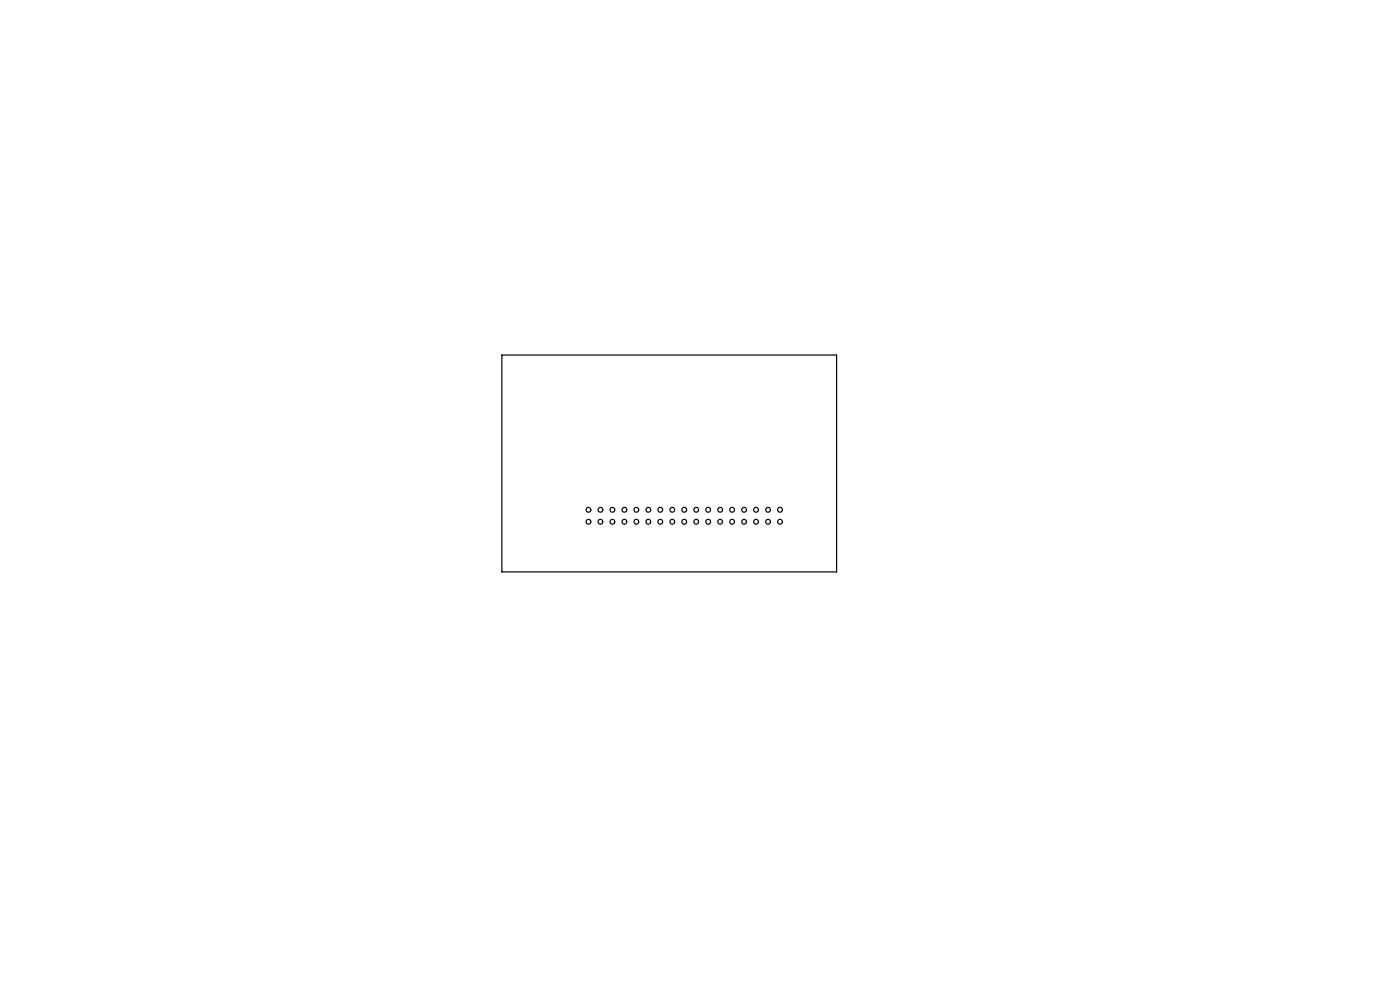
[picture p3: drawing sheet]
<svg xmlns="http://www.w3.org/2000/svg" width="297mm" height="210mm" viewBox="0 0 297 210" stroke-linecap="round" stroke-linejoin="round" font-family="sans-serif">
<g fill="none" stroke="#000" stroke-width=".25">
<path d="M106.5 75.3h71v46h-71z"/>
<circle cx="124.8" cy="110.7" r=".51"/>
<circle cx="124.8" cy="108.1" r=".51"/>
<circle cx="127.4" cy="110.7" r=".51"/>
<circle cx="127.4" cy="108.1" r=".51"/>
<circle cx="129.9" cy="110.7" r=".51"/>
<circle cx="129.9" cy="108.1" r=".51"/>
<circle cx="132.4" cy="110.7" r=".51"/>
<circle cx="132.4" cy="108.1" r=".51"/>
<circle cx="135" cy="110.7" r=".51"/>
<circle cx="135" cy="108.1" r=".51"/>
<circle cx="137.5" cy="110.7" r=".51"/>
<circle cx="137.5" cy="108.1" r=".51"/>
<circle cx="140.1" cy="110.7" r=".51"/>
<circle cx="140.1" cy="108.1" r=".51"/>
<circle cx="142.6" cy="110.7" r=".51"/>
<circle cx="142.6" cy="108.1" r=".51"/>
<circle cx="145.1" cy="110.7" r=".51"/>
<circle cx="145.1" cy="108.1" r=".51"/>
<circle cx="147.7" cy="110.7" r=".51"/>
<circle cx="147.7" cy="108.1" r=".51"/>
<circle cx="150.2" cy="110.7" r=".51"/>
<circle cx="150.2" cy="108.1" r=".51"/>
<circle cx="152.8" cy="110.7" r=".51"/>
<circle cx="152.8" cy="108.1" r=".51"/>
<circle cx="155.3" cy="110.7" r=".51"/>
<circle cx="155.3" cy="108.1" r=".51"/>
<circle cx="157.8" cy="110.7" r=".51"/>
<circle cx="157.8" cy="108.1" r=".51"/>
<circle cx="160.4" cy="110.7" r=".51"/>
<circle cx="160.4" cy="108.1" r=".51"/>
<circle cx="162.9" cy="110.7" r=".51"/>
<circle cx="162.9" cy="108.1" r=".51"/>
<circle cx="165.5" cy="110.7" r=".51"/>
<circle cx="165.5" cy="108.1" r=".51"/>
</g>
</svg>
